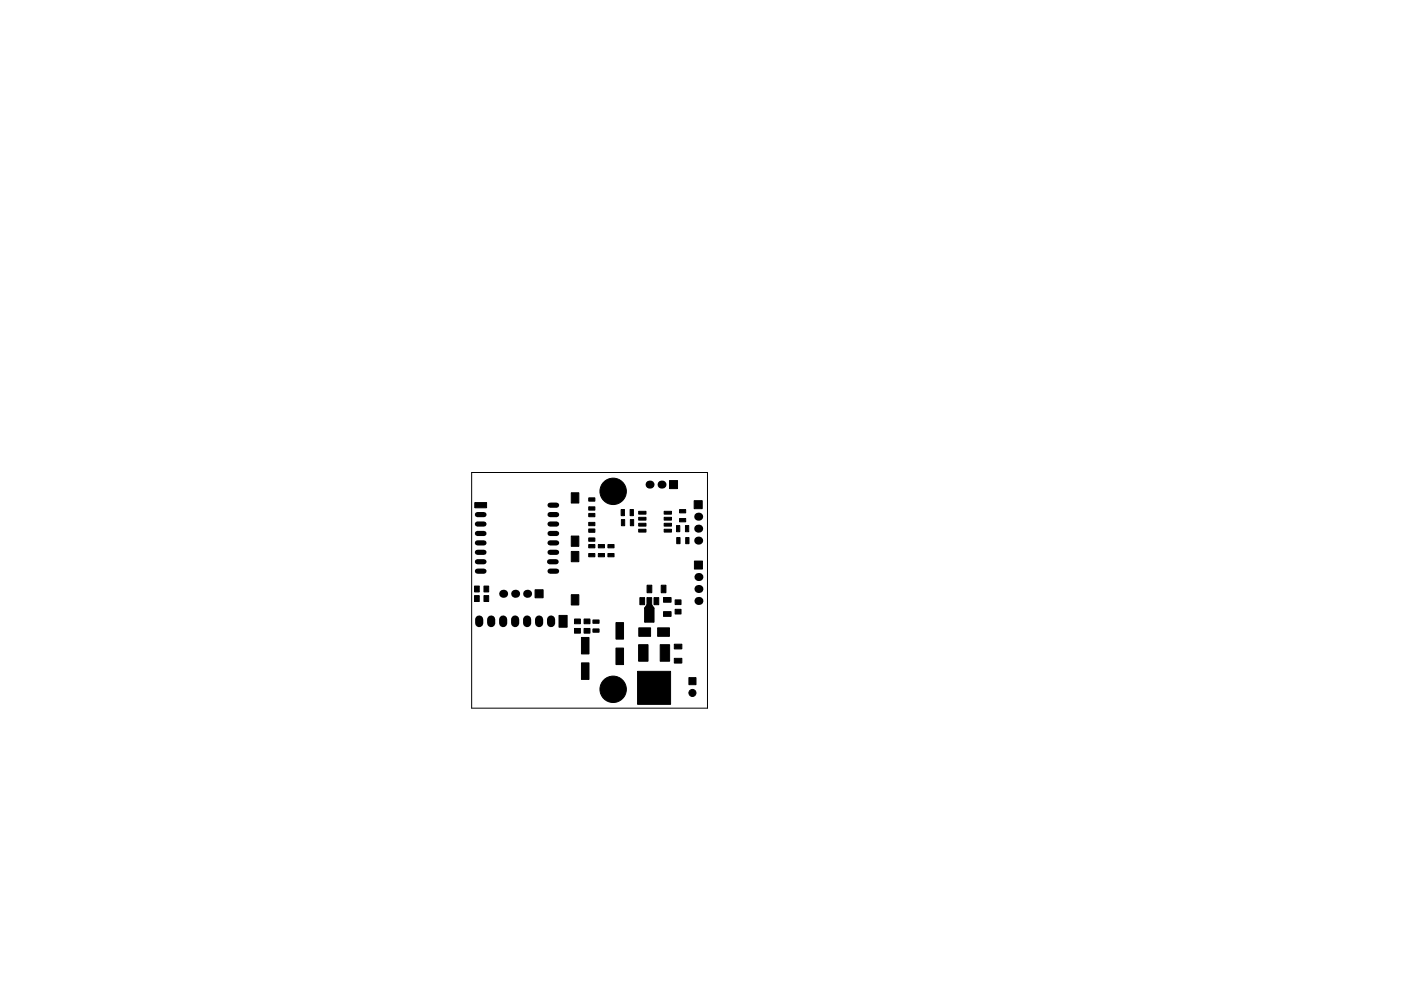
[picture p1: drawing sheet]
<svg xmlns="http://www.w3.org/2000/svg" width="297mm" height="210mm" viewBox="0 0 297 210" stroke-linecap="round" stroke-linejoin="round" font-family="sans-serif">
<path d="M100 100.2h50v50h-50z" fill="none" stroke="#000" stroke-width=".21"/>
<g fill="#000" stroke="#000" stroke-width=".21">
<path d="M100.7 106.6h2.5v1.1h-2.5zM121.1 104.6h1.6v2.1h-1.6zM121.1 113.7h1.6v2.2h-1.6zM121.1 117h1.6v2.2h-1.6zM124.8 108.9h1.3v.7h-1.3zM124.8 110.8h1.3v.7h-1.3zM124.8 115.5h1.3v.7h-1.3zM124.8 117.4h1.3v.7h-1.3zM124.8 107.5h1.3v.7h-1.3zM124.8 105.6h1.3v.7h-1.3zM124.8 114.1h1.3v.7h-1.3zM124.8 112.2h1.3v.7h-1.3z"/>
<path d="M126.9 115.5h1.3v.7h-1.3zM126.9 117.4h1.3v.7h-1.3zM128.9 115.5h1.3v.7h-1.3zM128.9 117.4h1.3v.7h-1.3zM131.7 110.2h.7v1.3h-.7zM131.7 108.1h.7v1.3h-.7zM133.6 110.2h.7v1.3h-.7zM133.6 108.1h.7v1.3h-.7zM135.4 108.5h1.6v.6h-1.6zM135.4 109.8h1.6v.6h-1.6zM135.4 111h1.6v.6h-1.6zM135.4 112.3h1.6v.6h-1.6z"/>
<path d="M140.8 112.3h1.6v.6h-1.6zM140.8 111h1.6v.6h-1.6zM140.8 109.8h1.6v.6h-1.6zM140.8 108.5h1.6v.6h-1.6zM141.9 102h1.7v1.7h-1.7zM143.4 111.5h.7v1.3h-.7zM143.5 114.1h.7v1.3h-.7zM145.3 111.5h.7v1.3h-.7zM144.1 110h1.3v.7h-1.3zM144.1 108.1h1.3v.7h-1.3zM145.4 114.1h.7v1.3h-.7zM147.2 106.2h1.7v1.7h-1.7z"/>
<path d="M100.6 126.4h1v1.2h-1zM100.6 124.3h1v1.3h-1zM102.6 126.4h1v1.2h-1zM102.6 124.3h1v1.3h-1zM113.5 125.1h1.6v1.7h-1.6zM118.5 130.6h1.7v2.5h-1.7zM121.1 126.2h1.6v2.2h-1.6zM121.8 133.3h1.3v1h-1.3zM121.8 131.3h1.3v1h-1.3zM123.3 135.2h1.6v3.5h-1.6zM123.8 133.3h1.3v1h-1.3zM123.8 131.3h1.3v1h-1.3z"/>
<path d="M125.7 133.4h1.3v.7h-1.3zM125.7 131.5h1.3v.7h-1.3zM130.6 132.1h1.6v3.5h-1.6zM135.7 126.8h1v1.5h-1zM137.2 128.3h1l.5 .7h-2zM137.2 124.2h1v1.6h-1zM135.4 136.8h2v3.5h-2zM135.4 133.2h2.5v1.8h-2.5zM137.2 126.8h1v1.5h-1zM136.7 129h2v3h-2zM138.7 126.8h1v1.5h-1zM140.2 124.2h1v1.6h-1z"/>
<path d="M139.4 133.2h2.5v1.8h-2.5zM140 136.8h2v3.5h-2zM140.7 129.8h1.6v1h-1.6zM140.7 126.8h1.6v1h-1.6zM143 136.7h1.6v1h-1.6zM143 139.7h1.6v1h-1.6zM143.1 129.3h1.3v1h-1.3zM143.1 127.3h1.3v1h-1.3zM147.2 119h1.7v1.7h-1.7zM123.3 140.6h1.6v3.5h-1.6zM130.6 137.5h1.6v3.5h-1.6zM135.2 142.4h7v7h-7z"/>
<path d="M146.1 143.8h1.5v1.5h-1.5z"/>
<circle cx="130" cy="104.2" r="2.8"/>
<circle cx="130" cy="146.2" r="2.8"/>
<circle cx="146.8" cy="147" r=".75"/>
</g>
<path d="M101.6 131.4v.8M104.1 131.4v.8M106.7 131.4v.8M109.2 131.4v.8M111.8 131.4v.8M114.3 131.4v.8M116.8 131.4v.8" fill="none" stroke="#000" stroke-width="1.7"/>
<g fill="none" stroke="#000" stroke-width="1.1">
<path d="M101.2 109.2h1.4M101.2 111.2h1.4M101.2 113.2h1.4M101.2 115.2h1.4M101.2 117.2h1.4M101.2 119.2h1.4M116.5 119.2h1.4M116.6 109.2h1.4M116.6 111.2h1.4M116.6 113.2h1.4M116.6 115.2h1.4M116.6 117.2h1.4"/>
<path d="M116.6 107.2h1.4M101.2 121.2h1.4M116.6 121.2h1.4"/>
</g>
<g fill="#000">
<circle cx="137.7" cy="102.8" r=".85"/>
<circle cx="140.3" cy="102.8" r=".85"/>
<circle cx="148" cy="109.6" r=".85"/>
<circle cx="148" cy="112.2" r=".85"/>
<circle cx="148" cy="114.7" r=".85"/>
<circle cx="106.7" cy="126" r=".85"/>
<circle cx="109.2" cy="126" r=".85"/>
<circle cx="111.8" cy="126" r=".85"/>
<circle cx="148.1" cy="127.5" r=".85"/>
<circle cx="148.1" cy="122.4" r=".85"/>
<circle cx="148.1" cy="125" r=".85"/>
</g>
</svg>
